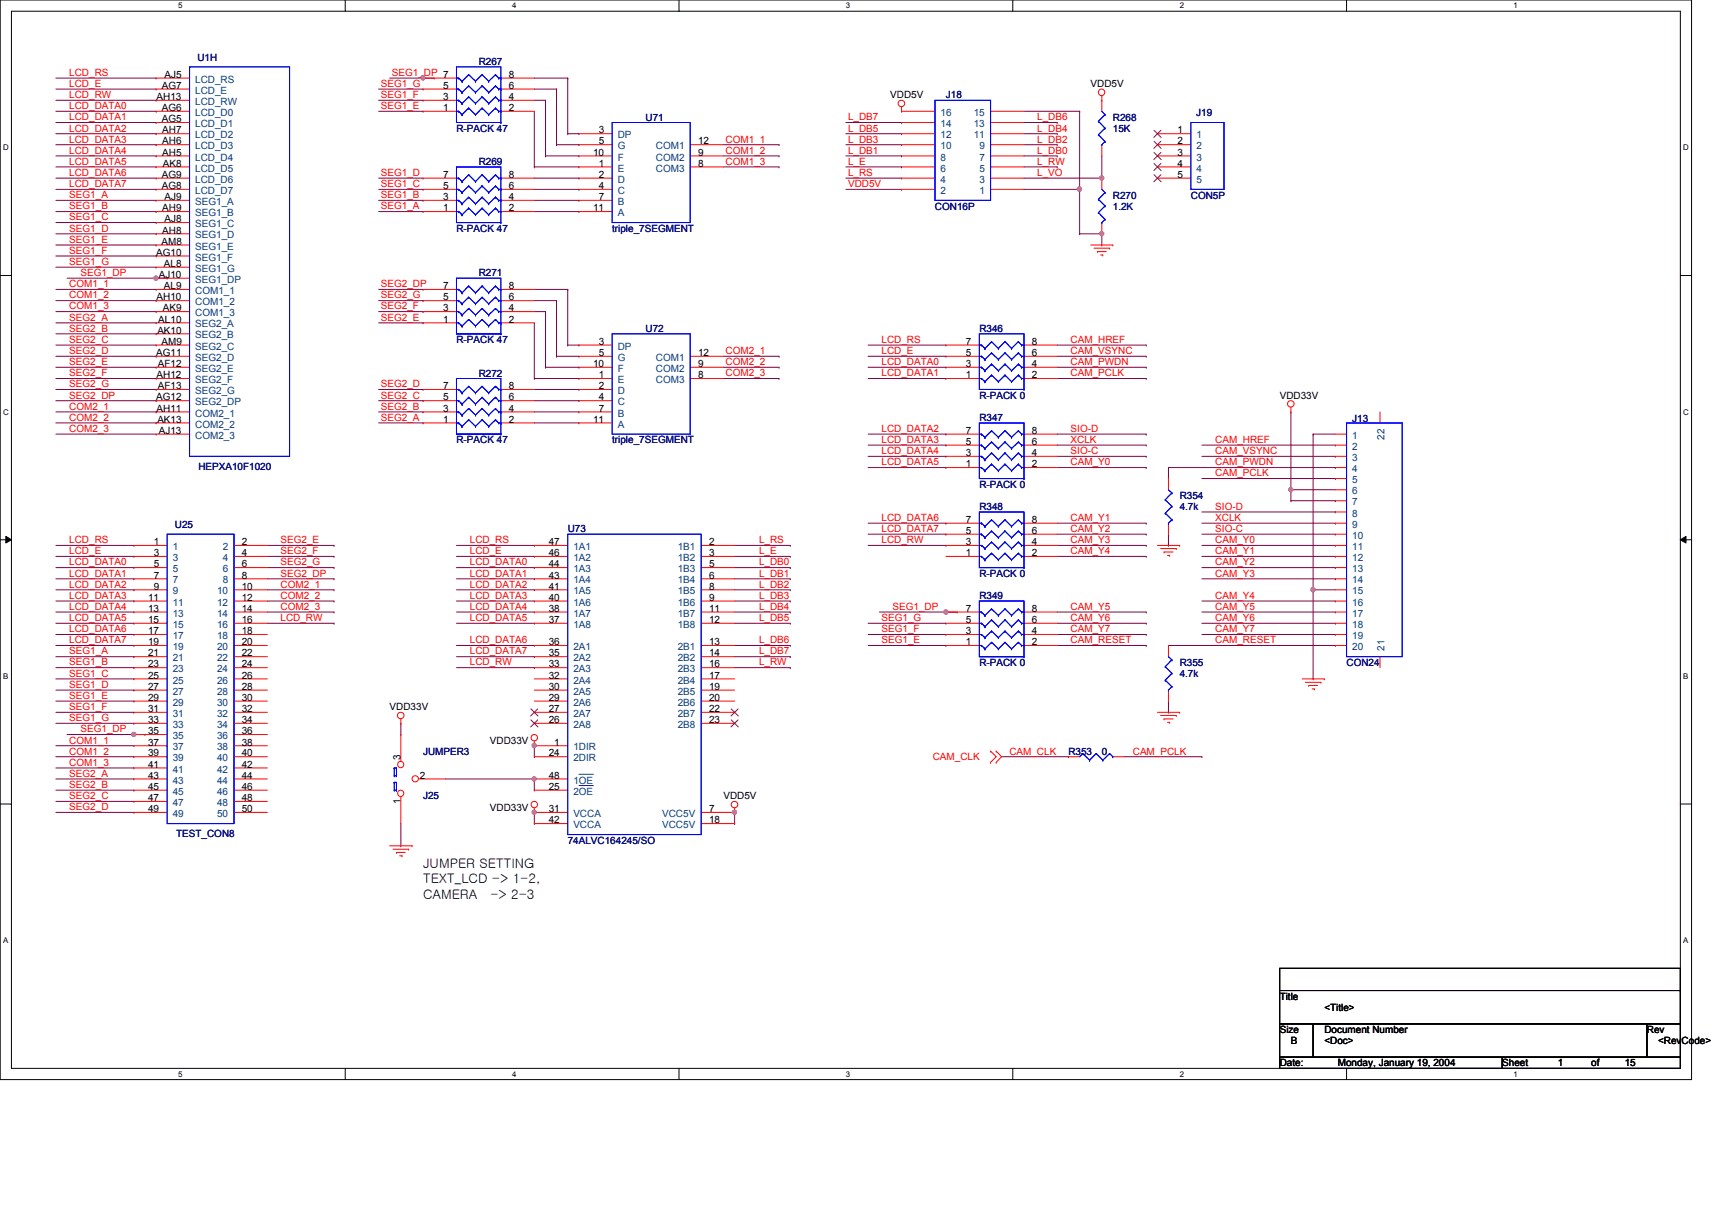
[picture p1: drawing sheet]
<svg xmlns="http://www.w3.org/2000/svg" width="297mm" height="210mm" viewBox="0 0 297 210" stroke-linecap="round" stroke-linejoin="round" font-family="sans-serif">
<defs><g id="words">
<g font-size="2.3">
<text x="73.4" y="150.6">JUMPER SETTING</text>
<text x="73.4" y="153.2">TEXT_LCD -&gt; 1-2,</text>
<text x="73.4" y="155.9">CAMERA</text>
<text x="85.1" y="155.9">-&gt; 2-3</text>
</g>
<g font-size="1.7" fill="#000080">
<text x="34.2" y="10.5">U1H</text>
<text x="83.1" y="11.3">R267</text>
<text x="164.1" y="17.1">J18</text>
<text x="79.2" y="22.9">R-PACK 47</text>
<text x="112" y="20.9">U71</text>
<text x="193.1" y="20.9">R268</text>
<text x="193.1" y="22.9">15K</text>
<text x="207.6" y="20.1">J19</text>
<text x="83.1" y="28.7">R269</text>
<text x="193.1" y="34.5">R270</text>
<text x="206.6" y="34.5">CON5P</text>
<text x="79.2" y="40.2">R-PACK 47</text>
<text x="106.2" y="40.2">triple_7SEGMENT</text>
<text x="162.2" y="36.4">CON16P</text>
<text x="193.1" y="36.4">1.2K</text>
<text x="83.1" y="48">R271</text>
<text x="79.2" y="59.5">R-PACK 47</text>
<text x="112" y="57.6">U72</text>
<text x="169.9" y="57.6">R346</text>
<text x="83.1" y="65.3">R272</text>
<text x="169.9" y="69.2">R-PACK 0</text>
<text x="79.2" y="76.9">R-PACK 47</text>
<text x="106.2" y="76.9">triple_7SEGMENT</text>
<text x="169.9" y="73.1">R347</text>
<text x="234.6" y="73.2">J13</text>
<text x="34.4" y="81.5">HEPXA10F1020</text>
<text x="169.9" y="88.5">R348</text>
<text x="169.9" y="84.6">R-PACK 0</text>
<text x="204.7" y="86.6">R354</text>
<text x="204.7" y="88.5">4.7k</text>
<text x="30.3" y="91.6">U25</text>
<text x="98.5" y="92.4">U73</text>
<text x="169.9" y="100.1">R-PACK 0</text>
<text x="169.9" y="103.9">R349</text>
<text x="169.9" y="115.5">R-PACK 0</text>
<text x="204.7" y="115.5">R355</text>
<text x="204.7" y="117.4">4.7k</text>
<text x="233.6" y="115.5">CON24</text>
<text x="73.4" y="131">JUMPER3</text>
<text x="185.4" y="131">R353</text>
<text x="191.2" y="131">0</text>
<text x="73.4" y="138.7">J25</text>
<text x="30.6" y="145.2">TEST_CON8</text>
<text x="98.5" y="146.4">74ALVC164245/SO</text>
</g>
<g font-size="1.7" fill="#f00">
<text x="12" y="13.2">LCD_RS</text>
<text x="12" y="15.1">LCD_E</text>
<text x="12" y="17">LCD_RW</text>
<text x="66.1" y="17">SEG1_F</text>
<text x="66.1" y="15.1">SEG1_G</text>
<text x="68" y="13.2">SEG1_DP 7</text>
<text x="12" y="18.9">LCD_DATA0</text>
<text x="12" y="20.9">LCD_DATA1</text>
<text x="12" y="22.8">LCD_DATA2</text>
<text x="66.1" y="18.9">SEG1_E</text>
<text x="147.1" y="20.9">L_DB7</text>
<text x="147.1" y="22.8">L_DB5</text>
<text x="180" y="20.9">L_DB6</text>
<text x="180" y="22.8">L_DB4</text>
<text x="12" y="26.7">LCD_DATA4</text>
<text x="12" y="24.7">LCD_DATA3</text>
<text x="12" y="28.6">LCD_DATA5</text>
<text x="125.9" y="28.6">COM1_3</text>
<text x="125.9" y="26.7">COM1_2</text>
<text x="125.9" y="24.7">COM1_1</text>
<text x="147.1" y="28.6">L_E</text>
<text x="147.1" y="26.7">L_DB1</text>
<text x="147.1" y="24.7">L_DB3</text>
<text x="180" y="24.7">L_DB2</text>
<text x="180" y="28.6">L_RW</text>
<text x="180" y="26.7">L_DB0</text>
<text x="12" y="30.5">LCD_DATA6</text>
<text x="12" y="34.4">SEG1_A</text>
<text x="12" y="32.5">LCD_DATA7</text>
<text x="66.1" y="34.4">SEG1_B</text>
<text x="66.1" y="30.5">SEG1_D</text>
<text x="66.1" y="32.5">SEG1_C</text>
<text x="147.1" y="32.5">VDD5V</text>
<text x="147.1" y="30.5">L_RS</text>
<text x="180" y="30.5">L_VO</text>
<text x="12" y="38.2">SEG1_C</text>
<text x="12" y="40.2">SEG1_D</text>
<text x="12" y="36.3">SEG1_B</text>
<text x="66.1" y="36.3">SEG1_A</text>
<text x="12" y="42.1">SEG1_E</text>
<text x="12" y="46">SEG1_G</text>
<text x="12" y="44">SEG1_F</text>
<text x="14" y="47.9">SEG1_DP</text>
<text x="12" y="51.8">COM1_2</text>
<text x="12" y="49.8">COM1_1</text>
<text x="12" y="53.7">COM1_3</text>
<text x="66.1" y="53.7">SEG2_F</text>
<text x="66.1" y="49.8">SEG2_DP</text>
<text x="66.1" y="51.8">SEG2_G</text>
<text x="12" y="55.6">SEG2_A</text>
<text x="12" y="59.5">SEG2_C</text>
<text x="12" y="57.5">SEG2_B</text>
<text x="66.1" y="55.6">SEG2_E</text>
<text x="152.9" y="59.5">LCD_RS</text>
<text x="185.8" y="59.5">CAM_HREF</text>
<text x="12" y="61.4">SEG2_D</text>
<text x="12" y="65.3">SEG2_F</text>
<text x="12" y="63.3">SEG2_E</text>
<text x="125.9" y="65.3">COM2_3</text>
<text x="125.9" y="61.4">COM2_1</text>
<text x="125.9" y="63.3">COM2_2</text>
<text x="152.9" y="65.3">LCD_DATA1</text>
<text x="152.9" y="63.3">LCD_DATA0</text>
<text x="152.9" y="61.4">LCD_E</text>
<text x="185.8" y="61.4">CAM_VSYNC</text>
<text x="185.8" y="63.3">CAM_PWDN</text>
<text x="185.8" y="65.3">CAM_PCLK</text>
<text x="12" y="69.1">SEG2_DP</text>
<text x="12" y="67.2">SEG2_G</text>
<text x="12" y="71.1">COM2_1</text>
<text x="66.1" y="67.2">SEG2_D</text>
<text x="66.1" y="69.1">SEG2_C</text>
<text x="66.1" y="71.1">SEG2_B</text>
<text x="12" y="74.9">COM2_3</text>
<text x="12" y="73">COM2_2</text>
<text x="66.1" y="73">SEG2_A</text>
<text x="152.9" y="76.8">LCD_DATA3</text>
<text x="152.9" y="74.9">LCD_DATA2</text>
<text x="185.8" y="74.9">SIO-D</text>
<text x="185.8" y="76.8">XCLK</text>
<text x="210.9" y="76.8">CAM_HREF</text>
<text x="152.9" y="80.7">LCD_DATA5</text>
<text x="152.9" y="78.8">LCD_DATA4</text>
<text x="185.8" y="78.8">SIO-C</text>
<text x="185.8" y="80.7">CAM_Y0</text>
<text x="210.9" y="82.6">CAM_PCLK</text>
<text x="210.9" y="80.7">CAM_PWDN</text>
<text x="210.9" y="78.8">CAM_VSYNC</text>
<text x="210.9" y="88.4">SIO-D</text>
<text x="12" y="94.2">LCD_RS</text>
<text x="48.7" y="94.2">SEG2_E</text>
<text x="81.5" y="94.2">LCD_RS</text>
<text x="131.7" y="94.2">L_RS</text>
<text x="152.9" y="90.4">LCD_DATA6</text>
<text x="152.9" y="94.2">LCD_RW</text>
<text x="152.9" y="92.3">LCD_DATA7</text>
<text x="185.8" y="90.4">CAM_Y1</text>
<text x="185.8" y="94.2">CAM_Y3</text>
<text x="185.8" y="92.3">CAM_Y2</text>
<text x="210.9" y="94.2">CAM_Y0</text>
<text x="210.9" y="90.4">XCLK</text>
<text x="210.9" y="92.3">SIO-C</text>
<text x="12" y="96.1">LCD_E</text>
<text x="12" y="100">LCD_DATA1</text>
<text x="12" y="101.9">LCD_DATA2</text>
<text x="12" y="98.1">LCD_DATA0</text>
<text x="48.7" y="100">SEG2_DP</text>
<text x="48.7" y="96.1">SEG2_F</text>
<text x="48.7" y="101.9">COM2_1</text>
<text x="48.7" y="98.1">SEG2_G</text>
<text x="81.5" y="100">LCD_DATA1</text>
<text x="81.5" y="96.1">LCD_E</text>
<text x="81.5" y="98.1">LCD_DATA0</text>
<text x="81.5" y="101.9">LCD_DATA2</text>
<text x="131.7" y="96.1">L_E</text>
<text x="131.7" y="100">L_DB1</text>
<text x="131.7" y="98.1">L_DB0</text>
<text x="131.7" y="101.9">L_DB2</text>
<text x="185.8" y="96.1">CAM_Y4</text>
<text x="210.9" y="98.1">CAM_Y2</text>
<text x="210.9" y="96.1">CAM_Y1</text>
<text x="210.9" y="100">CAM_Y3</text>
<text x="12" y="107.7">LCD_DATA5</text>
<text x="12" y="105.8">LCD_DATA4</text>
<text x="12" y="103.9">LCD_DATA3</text>
<text x="48.7" y="105.8">COM2_3</text>
<text x="48.7" y="107.7">LCD_RW</text>
<text x="48.7" y="103.9">COM2_2</text>
<text x="81.5" y="103.9">LCD_DATA3</text>
<text x="81.5" y="107.7">LCD_DATA5</text>
<text x="81.5" y="105.8">LCD_DATA4</text>
<text x="131.7" y="103.9">L_DB3</text>
<text x="131.7" y="105.8">L_DB4</text>
<text x="131.7" y="107.7">L_DB5</text>
<text x="152.9" y="107.7">SEG1_G</text>
<text x="154.9" y="105.8">SEG1_DP</text>
<text x="185.8" y="105.8">CAM_Y5</text>
<text x="185.8" y="107.7">CAM_Y6</text>
<text x="210.9" y="103.9">CAM_Y4</text>
<text x="210.9" y="107.7">CAM_Y6</text>
<text x="210.9" y="105.8">CAM_Y5</text>
<text x="12" y="113.5">SEG1_A</text>
<text x="12" y="109.7">LCD_DATA6</text>
<text x="12" y="111.6">LCD_DATA7</text>
<text x="81.5" y="113.5">LCD_DATA7</text>
<text x="81.5" y="111.6">LCD_DATA6</text>
<text x="131.7" y="113.5">L_DB7</text>
<text x="131.7" y="111.6">L_DB6</text>
<text x="152.9" y="111.6">SEG1_E</text>
<text x="152.9" y="109.7">SEG1_F</text>
<text x="185.8" y="109.7">CAM_Y7</text>
<text x="185.8" y="111.6">CAM_RESET</text>
<text x="210.9" y="109.7">CAM_Y7</text>
<text x="210.9" y="111.6">CAM_RESET</text>
<text x="12" y="115.4">SEG1_B</text>
<text x="12" y="119.3">SEG1_D</text>
<text x="12" y="117.4">SEG1_C</text>
<text x="81.5" y="115.4">LCD_RW</text>
<text x="131.7" y="115.4">L_RW</text>
<text x="12" y="123.2">SEG1_F</text>
<text x="12" y="125.1">SEG1_G</text>
<text x="12" y="121.2">SEG1_E</text>
<text x="12" y="129">COM1_1</text>
<text x="12" y="130.9">COM1_2</text>
<text x="14" y="127">SEG1_DP</text>
<text x="161.8" y="131.9">CAM_CLK</text>
<text x="175.1" y="130.9">CAM_CLK</text>
<text x="196.5" y="130.9">CAM_PCLK</text>
<text x="12" y="134.7">SEG2_A</text>
<text x="12" y="132.8">COM1_3</text>
<text x="12" y="136.7">SEG2_B</text>
<text x="12" y="140.5">SEG2_D</text>
<text x="12" y="138.6">SEG2_C</text>
</g>
<g font-size="1.7">
<text x="27.2" y="17.4">AH13</text>
<text x="28.1" y="15.4">AG7</text>
<text x="28.5" y="13.5">AJ5</text>
<text x="76.9" y="17.4">3</text>
<text x="76.9" y="15.4">5</text>
<text x="88.3" y="17.4">4</text>
<text x="88.3" y="15.4">6</text>
<text x="88.3" y="13.5">8</text>
<text x="154.5" y="17.1">VDD5V</text>
<text x="189.2" y="15.2">VDD5V</text>
<text x="28.1" y="19.3">AG6</text>
<text x="28.1" y="21.2">AG5</text>
<text x="28.1" y="23.2">AH7</text>
<text x="76.9" y="19.3">1</text>
<text x="88.3" y="19.3">2</text>
<text x="103.9" y="23.2">3</text>
<text x="204.3" y="23.2">1</text>
<text x="28.1" y="25.1">AH6</text>
<text x="28.1" y="27">AH5</text>
<text x="28.3" y="28.9">AK8</text>
<text x="102.9" y="27">10</text>
<text x="103.9" y="28.9">1</text>
<text x="103.9" y="25.1">5</text>
<text x="121.1" y="28.9">8</text>
<text x="121.1" y="27">9</text>
<text x="121.1" y="25.1">12</text>
<text x="204.3" y="25.1">2</text>
<text x="204.3" y="27">3</text>
<text x="204.3" y="28.9">4</text>
<text x="28.1" y="30.9">AG9</text>
<text x="28.1" y="32.8">AG8</text>
<text x="28.5" y="34.7">AJ9</text>
<text x="76.9" y="34.7">3</text>
<text x="76.9" y="32.8">5</text>
<text x="76.9" y="30.9">7</text>
<text x="88.3" y="34.7">4</text>
<text x="88.3" y="32.8">6</text>
<text x="88.3" y="30.9">8</text>
<text x="103.9" y="30.9">2</text>
<text x="103.9" y="32.8">4</text>
<text x="103.9" y="34.7">7</text>
<text x="204.3" y="30.9">5</text>
<text x="28.1" y="36.7">AH9</text>
<text x="28.1" y="40.5">AH8</text>
<text x="28.5" y="38.6">AJ8</text>
<text x="76.9" y="36.7">1</text>
<text x="88.3" y="36.7">2</text>
<text x="102.9" y="36.7">11</text>
<text x="27.1" y="44.4">AG10</text>
<text x="28" y="42.5">AM8</text>
<text x="28.4" y="46.3">AL8</text>
<text x="27.2" y="52.1">AH10</text>
<text x="27.6" y="48.2">AJ10</text>
<text x="28.4" y="50.2">AL9</text>
<text x="76.9" y="52.1">5</text>
<text x="76.9" y="50.2">7</text>
<text x="88.3" y="52.1">6</text>
<text x="88.3" y="50.2">8</text>
<text x="27.3" y="57.9">AK10</text>
<text x="27.5" y="56">AL10</text>
<text x="28" y="59.8">AM9</text>
<text x="28.3" y="54">AK9</text>
<text x="76.9" y="56">1</text>
<text x="76.9" y="54">3</text>
<text x="88.3" y="56">2</text>
<text x="88.3" y="54">4</text>
<text x="103.9" y="59.8">3</text>
<text x="167.6" y="59.8">7</text>
<text x="179" y="59.8">8</text>
<text x="27.1" y="61.8">AG11</text>
<text x="27.2" y="65.6">AH12</text>
<text x="27.4" y="63.7">AF12</text>
<text x="102.9" y="63.7">10</text>
<text x="103.9" y="65.6">1</text>
<text x="103.9" y="61.8">5</text>
<text x="121.1" y="65.6">8</text>
<text x="121.1" y="63.7">9</text>
<text x="121.1" y="61.8">12</text>
<text x="167.6" y="65.6">1</text>
<text x="167.6" y="63.7">3</text>
<text x="167.6" y="61.8">5</text>
<text x="179" y="65.6">2</text>
<text x="179" y="63.7">4</text>
<text x="179" y="61.8">6</text>
<text x="27.1" y="69.5">AG12</text>
<text x="27.2" y="71.4">AH11</text>
<text x="27.4" y="67.5">AF13</text>
<text x="76.9" y="71.4">3</text>
<text x="76.9" y="69.5">5</text>
<text x="76.9" y="67.5">7</text>
<text x="88.3" y="71.4">4</text>
<text x="88.3" y="69.5">6</text>
<text x="88.3" y="67.5">8</text>
<text x="103.9" y="67.5">2</text>
<text x="103.9" y="69.5">4</text>
<text x="103.9" y="71.4">7</text>
<text x="222" y="69.2">VDD33V</text>
<text x="27.3" y="73.3">AK13</text>
<text x="27.6" y="75.3">AJ13</text>
<text x="76.9" y="73.3">1</text>
<text x="88.3" y="73.3">2</text>
<text x="102.9" y="73.3">11</text>
<text x="167.6" y="77.2">5</text>
<text x="167.6" y="75.3">7</text>
<text x="179" y="77.2">6</text>
<text x="179" y="75.3">8</text>
<text x="167.6" y="81.1">1</text>
<text x="167.6" y="79.1">3</text>
<text x="179" y="81.1">2</text>
<text x="179" y="79.1">4</text>
<text x="26.7" y="94.6">1</text>
<text x="41.9" y="94.6">2</text>
<text x="95.2" y="94.6">47</text>
<text x="123" y="94.6">2</text>
<text x="167.6" y="94.6">3</text>
<text x="167.6" y="92.6">5</text>
<text x="167.6" y="90.7">7</text>
<text x="179" y="94.6">4</text>
<text x="179" y="92.6">6</text>
<text x="179" y="90.7">8</text>
<text x="26.7" y="96.5">3</text>
<text x="26.7" y="98.4">5</text>
<text x="26.7" y="100.4">7</text>
<text x="41.9" y="96.5">4</text>
<text x="41.9" y="98.4">6</text>
<text x="41.9" y="100.4">8</text>
<text x="95.2" y="96.5">46</text>
<text x="95.2" y="98.4">44</text>
<text x="95.2" y="100.4">43</text>
<text x="123" y="96.5">3</text>
<text x="123" y="98.4">5</text>
<text x="123" y="100.4">6</text>
<text x="167.6" y="96.5">1</text>
<text x="179" y="96.5">2</text>
<text x="25.7" y="104.2">11</text>
<text x="25.7" y="106.1">13</text>
<text x="26.7" y="102.3">9</text>
<text x="41.9" y="102.3">10</text>
<text x="41.9" y="104.2">12</text>
<text x="41.9" y="106.1">14</text>
<text x="95.2" y="102.3">41</text>
<text x="95.2" y="104.2">40</text>
<text x="95.2" y="106.1">38</text>
<text x="123" y="102.3">8</text>
<text x="123" y="104.2">9</text>
<text x="123" y="106.1">11</text>
<text x="167.6" y="106.1">7</text>
<text x="179" y="106.1">8</text>
<text x="25.7" y="108.1">15</text>
<text x="25.7" y="110">17</text>
<text x="25.7" y="111.9">19</text>
<text x="25.7" y="113.9">21</text>
<text x="41.9" y="108.1">16</text>
<text x="41.9" y="110">18</text>
<text x="41.9" y="111.9">20</text>
<text x="41.9" y="113.9">22</text>
<text x="95.2" y="108.1">37</text>
<text x="95.2" y="113.9">35</text>
<text x="95.2" y="111.9">36</text>
<text x="123" y="108.1">12</text>
<text x="123" y="111.9">13</text>
<text x="123" y="113.9">14</text>
<text x="167.6" y="111.9">1</text>
<text x="167.6" y="110">3</text>
<text x="167.6" y="108.1">5</text>
<text x="179" y="111.9">2</text>
<text x="179" y="110">4</text>
<text x="179" y="108.1">6</text>
<text x="25.7" y="115.8">23</text>
<text x="25.7" y="117.7">25</text>
<text x="25.7" y="119.7">27</text>
<text x="41.9" y="115.8">24</text>
<text x="41.9" y="117.7">26</text>
<text x="41.9" y="119.7">28</text>
<text x="95.2" y="119.7">30</text>
<text x="95.2" y="117.7">32</text>
<text x="95.2" y="115.8">33</text>
<text x="123" y="115.8">16</text>
<text x="123" y="117.7">17</text>
<text x="123" y="119.7">19</text>
<text x="25.7" y="121.6">29</text>
<text x="25.7" y="123.5">31</text>
<text x="25.7" y="125.4">33</text>
<text x="41.9" y="121.6">30</text>
<text x="41.9" y="123.5">32</text>
<text x="41.9" y="125.4">34</text>
<text x="67.6" y="123.2">VDD33V</text>
<text x="95.2" y="125.4">26</text>
<text x="95.2" y="123.5">27</text>
<text x="95.2" y="121.6">29</text>
<text x="123" y="121.6">20</text>
<text x="123" y="123.5">22</text>
<text x="123" y="125.4">23</text>
<text x="25.7" y="127.4">35</text>
<text x="25.7" y="129.3">37</text>
<text x="25.7" y="131.2">39</text>
<text x="41.9" y="127.4">36</text>
<text x="41.9" y="129.3">38</text>
<text x="41.9" y="131.2">40</text>
<text x="69.5" y="131.9" transform="rotate(-90 69.5 131.9)">3</text>
<text x="85" y="129">VDD33V</text>
<text x="95.2" y="131.2">24</text>
<text x="96.2" y="129.3">1</text>
<text x="25.7" y="133.2">41</text>
<text x="25.7" y="135.1">43</text>
<text x="25.7" y="137">45</text>
<text x="41.9" y="133.2">42</text>
<text x="41.9" y="135.1">44</text>
<text x="41.9" y="137">46</text>
<text x="72.9" y="135.1">2</text>
<text x="95.2" y="137">25</text>
<text x="95.2" y="135.1">48</text>
<text x="25.7" y="139">47</text>
<text x="25.7" y="140.9">49</text>
<text x="41.9" y="139">48</text>
<text x="41.9" y="140.9">50</text>
<text x="69.5" y="139.4" transform="rotate(-90 69.5 139.4)">1</text>
<text x="85" y="140.6">VDD33V</text>
<text x="95.2" y="140.9">31</text>
<text x="95.2" y="142.8">42</text>
<text x="123" y="140.9">7</text>
<text x="123" y="142.8">18</text>
<text x="125.5" y="138.7">VDD5V</text>
<text x="222" y="173.4">Title</text>
<text x="222" y="179.2">Size</text>
<text x="229.8" y="179.2">Document Number</text>
<text x="229.8" y="175.3">&lt;Title&gt;</text>
<text x="285.7" y="179.2">Rev</text>
<text x="222" y="185">Date:</text>
<text x="224" y="181.1">B</text>
<text x="229.8" y="181.1">&lt;Doc&gt;</text>
<text x="232.1" y="185">Monday, January 19, 2004</text>
<text x="260.6" y="185">Sheet</text>
<text x="270.3" y="185">1</text>
<text x="276.1" y="185">of</text>
<text x="281.9" y="185">15</text>
<text x="287.7" y="181.1">&lt;RevCode&gt;</text>
</g>
<g font-size="1.7" fill="#004080">
<text x="33.9" y="16.3">LCD_E</text>
<text x="33.9" y="14.4">LCD_RS</text>
<text x="33.9" y="20.1">LCD_D0</text>
<text x="33.9" y="22.1">LCD_D1</text>
<text x="33.9" y="18.2">LCD_RW</text>
<text x="163.2" y="22.1">14</text>
<text x="163.2" y="20.1">16</text>
<text x="168.9" y="22.1">13</text>
<text x="168.9" y="20.1">15</text>
<text x="33.9" y="24">LCD_D2</text>
<text x="33.9" y="25.9">LCD_D3</text>
<text x="33.9" y="27.9">LCD_D4</text>
<text x="33.9" y="29.8">LCD_D5</text>
<text x="107.2" y="29.8">E</text>
<text x="107.2" y="24">DP</text>
<text x="107.2" y="25.9">G</text>
<text x="107.2" y="27.9">F</text>
<text x="113.8" y="29.8">COM3</text>
<text x="113.8" y="27.9">COM2</text>
<text x="113.8" y="25.9">COM1</text>
<text x="163.2" y="29.8">6</text>
<text x="163.2" y="27.9">8</text>
<text x="163.2" y="25.9">10</text>
<text x="163.2" y="24">12</text>
<text x="168.9" y="24">11</text>
<text x="169.9" y="29.8">5</text>
<text x="169.9" y="27.9">7</text>
<text x="169.9" y="25.9">9</text>
<text x="207.6" y="24">1</text>
<text x="207.6" y="25.9">2</text>
<text x="207.6" y="27.9">3</text>
<text x="207.6" y="29.8">4</text>
<text x="33.9" y="31.7">LCD_D6</text>
<text x="33.9" y="33.7">LCD_D7</text>
<text x="33.9" y="35.6">SEG1_A</text>
<text x="107.2" y="31.7">D</text>
<text x="107.2" y="33.7">C</text>
<text x="107.2" y="35.6">B</text>
<text x="163.2" y="33.7">2</text>
<text x="163.2" y="31.7">4</text>
<text x="169.9" y="33.7">1</text>
<text x="169.9" y="31.7">3</text>
<text x="207.6" y="31.7">5</text>
<text x="33.9" y="37.5">SEG1_B</text>
<text x="33.9" y="39.4">SEG1_C</text>
<text x="33.9" y="41.4">SEG1_D</text>
<text x="107.2" y="37.5">A</text>
<text x="33.9" y="43.3">SEG1_E</text>
<text x="33.9" y="45.2">SEG1_F</text>
<text x="33.9" y="47.2">SEG1_G</text>
<text x="33.9" y="49.1">SEG1_DP</text>
<text x="33.9" y="51">COM1_1</text>
<text x="33.9" y="53">COM1_2</text>
<text x="33.9" y="54.9">COM1_3</text>
<text x="33.9" y="56.8">SEG2_A</text>
<text x="33.9" y="58.7">SEG2_B</text>
<text x="33.9" y="60.7">SEG2_C</text>
<text x="33.9" y="62.6">SEG2_D</text>
<text x="33.9" y="64.5">SEG2_E</text>
<text x="107.2" y="60.7">DP</text>
<text x="107.2" y="62.6">G</text>
<text x="107.2" y="64.5">F</text>
<text x="113.8" y="64.5">COM2</text>
<text x="113.8" y="62.6">COM1</text>
<text x="33.9" y="66.5">SEG2_F</text>
<text x="33.9" y="68.4">SEG2_G</text>
<text x="33.9" y="70.3">SEG2_DP</text>
<text x="107.2" y="66.5">E</text>
<text x="107.2" y="68.4">D</text>
<text x="107.2" y="70.3">C</text>
<text x="113.8" y="66.5">COM3</text>
<text x="33.9" y="72.3">COM2_1</text>
<text x="33.9" y="74.2">COM2_2</text>
<text x="33.9" y="76.1">COM2_3</text>
<text x="107.2" y="72.3">B</text>
<text x="107.2" y="74.2">A</text>
<text x="234.6" y="76.1">1</text>
<text x="240.2" y="76.3" transform="rotate(-90 240.2 76.3)">22</text>
<text x="234.6" y="78">2</text>
<text x="234.6" y="80">3</text>
<text x="234.6" y="81.9">4</text>
<text x="234.6" y="83.8">5</text>
<text x="234.6" y="85.8">6</text>
<text x="234.6" y="87.7">7</text>
<text x="234.6" y="89.6">8</text>
<text x="30" y="95.4">1</text>
<text x="38.6" y="95.4">2</text>
<text x="99.5" y="95.4">1A1</text>
<text x="117.6" y="95.4">1B1</text>
<text x="234.6" y="91.6">9</text>
<text x="234.6" y="93.5">10</text>
<text x="234.6" y="95.4">11</text>
<text x="30" y="97.3">3</text>
<text x="30" y="99.3">5</text>
<text x="30" y="101.2">7</text>
<text x="38.6" y="97.3">4</text>
<text x="38.6" y="99.3">6</text>
<text x="38.6" y="101.2">8</text>
<text x="99.5" y="97.3">1A2</text>
<text x="99.5" y="99.3">1A3</text>
<text x="99.5" y="101.2">1A4</text>
<text x="117.6" y="97.3">1B2</text>
<text x="117.6" y="99.3">1B3</text>
<text x="117.6" y="101.2">1B4</text>
<text x="234.6" y="97.3">12</text>
<text x="234.6" y="99.3">13</text>
<text x="234.6" y="101.2">14</text>
<text x="30" y="103.1">9</text>
<text x="30" y="105.1">11</text>
<text x="30" y="107">13</text>
<text x="37.7" y="103.1">10</text>
<text x="37.7" y="105.1">12</text>
<text x="37.7" y="107">14</text>
<text x="99.5" y="103.1">1A5</text>
<text x="99.5" y="105.1">1A6</text>
<text x="99.5" y="107">1A7</text>
<text x="117.6" y="103.1">1B5</text>
<text x="117.6" y="105.1">1B6</text>
<text x="117.6" y="107">1B7</text>
<text x="234.6" y="103.1">15</text>
<text x="234.6" y="105.1">16</text>
<text x="234.6" y="107">17</text>
<text x="30" y="108.9">15</text>
<text x="30" y="110.9">17</text>
<text x="30" y="112.8">19</text>
<text x="37.7" y="108.9">16</text>
<text x="37.7" y="110.9">18</text>
<text x="37.7" y="112.8">20</text>
<text x="99.5" y="108.9">1A8</text>
<text x="99.5" y="112.8">2A1</text>
<text x="117.6" y="108.9">1B8</text>
<text x="117.6" y="112.8">2B1</text>
<text x="234.6" y="108.9">18</text>
<text x="234.6" y="110.9">19</text>
<text x="234.6" y="112.8">20</text>
<text x="240.2" y="112.9" transform="rotate(-90 240.2 112.9)">21</text>
<text x="30" y="114.7">21</text>
<text x="30" y="116.6">23</text>
<text x="30" y="118.6">25</text>
<text x="37.7" y="114.7">22</text>
<text x="37.7" y="116.6">24</text>
<text x="37.7" y="118.6">26</text>
<text x="99.5" y="118.6">2A4</text>
<text x="99.5" y="116.6">2A3</text>
<text x="99.5" y="114.7">2A2</text>
<text x="117.6" y="114.7">2B2</text>
<text x="117.6" y="116.6">2B3</text>
<text x="117.6" y="118.6">2B4</text>
<text x="30" y="120.5">27</text>
<text x="30" y="122.4">29</text>
<text x="30" y="124.4">31</text>
<text x="37.7" y="120.5">28</text>
<text x="37.7" y="122.4">30</text>
<text x="37.7" y="124.4">32</text>
<text x="99.5" y="124.4">2A7</text>
<text x="99.5" y="122.4">2A6</text>
<text x="99.5" y="120.5">2A5</text>
<text x="117.6" y="120.5">2B5</text>
<text x="117.6" y="122.4">2B6</text>
<text x="117.6" y="124.4">2B7</text>
<text x="30" y="126.3">33</text>
<text x="30" y="128.2">35</text>
<text x="30" y="130.2">37</text>
<text x="37.7" y="126.3">34</text>
<text x="37.7" y="128.2">36</text>
<text x="37.7" y="130.2">38</text>
<text x="99.5" y="130.2">1DIR</text>
<text x="99.5" y="126.3">2A8</text>
<text x="117.6" y="126.3">2B8</text>
<text x="30" y="132.1">39</text>
<text x="30" y="134">41</text>
<text x="30" y="135.9">43</text>
<text x="30" y="137.9">45</text>
<text x="37.7" y="132.1">40</text>
<text x="37.7" y="134">42</text>
<text x="37.7" y="135.9">44</text>
<text x="37.7" y="137.9">46</text>
<text x="99.5" y="132.1">2DIR</text>
<text x="99.5" y="137.9">2OE</text>
<text x="99.5" y="135.9">1OE</text>
<text x="30" y="139.8">47</text>
<text x="30" y="141.7">49</text>
<text x="37.7" y="139.8">48</text>
<text x="37.7" y="141.7">50</text>
<text x="99.5" y="141.7">VCCA</text>
<text x="99.5" y="143.7">VCCA</text>
<text x="114.9" y="141.7">VCC5V</text>
<text x="114.9" y="143.7">VCC5V</text>
</g>
<g font-size="1.4">
<text x="30.9" y="1.4">5</text>
<text x="88.9" y="1.4">4</text>
<text x="146.8" y="1.4">3</text>
<text x="204.7" y="1.4">2</text>
<text x="262.6" y="1.4">1</text>
<text x=".5" y="26.1">D</text>
<text x="292.1" y="26.1">D</text>
<text x=".5" y="71.9">C</text>
<text x="292.1" y="71.9">C</text>
<text x=".5" y="117.8">B</text>
<text x="292.1" y="117.8">B</text>
<text x=".5" y="163.6">A</text>
<text x="292.1" y="163.6">A</text>
<text x="30.9" y="186.8">5</text>
<text x="88.9" y="186.8">4</text>
<text x="146.8" y="186.8">3</text>
<text x="204.7" y="186.8">2</text>
<text x="262.6" y="186.8">1</text>
</g>
</g></defs>
<path d="M0 0h293.5v187.3h-293.5zM2 1.9h289.5v183.4h-289.5z" fill="none" stroke="#000" stroke-width=".17"/>
<g fill="#fff">
<path d="M30.9 .2h.8v1.5h-.8z"/>
<path d="M30.9 185.5h.8v1.6h-.8z"/>
</g>
<path d="M59.9 0v1.9M59.9 185.3v2" fill="none" stroke="#000" stroke-width=".17"/>
<g fill="#fff">
<path d="M88.9 .2h.7v1.5h-.7z"/>
<path d="M88.9 185.5h.7v1.6h-.7z"/>
</g>
<path d="M117.8 0v1.9M117.8 185.3v2" fill="none" stroke="#000" stroke-width=".17"/>
<g fill="#fff">
<path d="M146.8 .2h.7v1.5h-.7z"/>
<path d="M146.8 185.5h.7v1.6h-.7z"/>
</g>
<path d="M175.7 0v1.9M175.7 185.3v2" fill="none" stroke="#000" stroke-width=".17"/>
<g fill="#fff">
<path d="M204.7 .2h.7v1.5h-.7z"/>
<path d="M204.7 185.5h.7v1.6h-.7z"/>
</g>
<path d="M233.6 0v1.9M233.6 185.3v2" fill="none" stroke="#000" stroke-width=".17"/>
<g fill="#fff">
<path d="M262.6 .2h.8v1.5h-.8z"/>
<path d="M262.6 185.5h.8v1.6h-.8z"/>
<path d="M.5 24.8h1v1.6h-1z"/>
<path d="M292.1 24.8h.9v1.6h-.9z"/>
<path d="M.5 70.7h1v1.5h-1z"/>
<path d="M292.1 70.7h.9v1.5h-.9z"/>
</g>
<path d="M0 47.8h2M291.5 47.8h2" fill="none" stroke="#000" stroke-width=".17"/>
<g fill="#fff">
<path d="M.5 116.5h.9v1.6h-.9z"/>
<path d="M292.1 116.5h.8v1.6h-.8z"/>
</g>
<path d="M0 93.6h2M1 93l1 .6-1 .6zM291.5 93.6l1-.6v1.2zM291.5 93.6h2" fill="none" stroke="#000" stroke-width=".17"/>
<path d="M1 93l1 .6-1 .6zM291.5 93.6l1-.6v1.2z" fill="#000"/>
<g fill="#fff">
<path d="M.5 162.4h.9v1.5h-.9z"/>
<path d="M292.1 162.4h.8v1.5h-.8z"/>
</g>
<path d="M0 139.5h2M291.5 139.5h2" fill="none" stroke="#000" stroke-width=".17"/>
<g fill="none" stroke="#800040" stroke-width=".17">
<path d="M9.7 13.5h17.4M9.7 15.5h17.4M9.7 17.4h17.4M9.7 19.3h17.4M27.1 13.5h.1M27.1 15.5h.1M27.1 17.4h.1M27.1 19.3h.1M9.7 21.3h17.4M9.7 23.2h17.4M9.7 27.1h17.4M9.7 25.1h17.4"/>
<path d="M9.7 29h17.4M9.7 30.9h17.4M9.7 34.8h17.4M9.7 32.8h17.4M9.7 38.6h17.4M9.7 36.7h17.4M27.1 21.3h.1M27.1 23.2h.1M27.1 27.1h.1M27.1 25.1h.1M27.1 29h.1M27.1 30.9h.1"/>
<path d="M27.1 34.8h.1M27.1 32.8h.1M27.1 38.6h.1M27.1 36.7h.1M9.7 42.5h17.4M9.7 40.6h17.4M9.7 46.4h17.4M11.6 48.3h15.5M27.1 42.5h.1M27.1 40.6h.1M27.1 46.4h.1M27.1 48.3h.1"/>
</g>
<circle cx="27.1" cy="48.3" r=".37" fill="#f0f"/>
<circle cx="27.1" cy="48.3" r=".37" fill="none" stroke="#f0f" stroke-width=".17"/>
<g fill="none" stroke="#800040" stroke-width=".17">
<path d="M65.7 17.4h7.7M65.7 15.5h7.7M67.6 13.5h5.8M73.4 17.4h.1M73.4 15.5h.1M73.4 13.5h.1M65.7 34.8h7.7M73.4 34.8h.1M9.7 52.2h17.4M9.7 50.2h17.4M9.7 56h17.4M9.7 59.9h17.4"/>
<path d="M9.7 57.9h17.4M9.7 54.1h17.4M27.1 52.2h.1M27.1 50.2h.1M27.1 56h.1M27.1 59.9h.1M27.1 57.9h.1M27.1 54.1h.1M9.7 61.8h17.4M9.7 69.5h17.4M9.7 65.7h17.4M9.7 63.7h17.4"/>
<path d="M9.7 67.6h17.4M27.1 61.8h.1M27.1 69.5h.1M27.1 65.7h.1M27.1 63.7h.1M27.1 67.6h.1M65.7 69.5h7.7M65.7 67.6h7.7M65.7 73.4h7.7M73.4 73.4h.1M73.4 67.6h.1M73.4 69.5h.1"/>
<path d="M92.7 67.6h7.8M92.7 73.4h7.8M100.5 73.4h.1M100.5 67.6h.1"/>
</g>
<circle cx="73.4" cy="13.5" r=".37" fill="#f0f"/>
<circle cx="73.4" cy="13.5" r=".37" fill="none" stroke="#f0f" stroke-width=".17"/>
<g fill="none" stroke="#800040" stroke-width=".17">
<path d="M65.7 19.3h7.7M73.4 19.3h.1M65.7 36.7h7.7M65.7 30.9h7.7M65.7 32.8h7.7M73.4 36.7h.1M73.4 30.9h.1M73.4 32.8h.1M9.7 44.4h17.4M27.1 44.4h.1M9.7 71.5h17.4M9.7 75.3h17.4"/>
<path d="M9.7 73.4h17.4M27.1 71.5h.1M27.1 75.3h.1M27.1 73.4h.1M65.7 71.5h7.7M73.4 71.5h.1M92.7 69.5h7.8M92.7 71.5h7.8M100.5 69.5h.1M100.5 71.5h.1M9.7 96.5h13.5M9.7 94.6h13.5"/>
<path d="M9.7 98.5h13.5M23.2 96.5h.1M23.2 94.6h.1M23.2 98.5h.1M9.7 113.9h13.5M9.7 100.4h13.5M9.7 115.8h13.5M9.7 102.3h13.5M9.7 110.1h13.5M9.7 119.7h13.5M9.7 108.1h13.5M9.7 117.8h13.5"/>
<path d="M9.7 106.2h13.5M9.7 112h13.5M23.2 113.9h.1M23.2 100.4h.1M23.2 115.8h.1M23.2 102.3h.1M23.2 110.1h.1M23.2 119.7h.1M23.2 108.1h.1M23.2 117.8h.1M23.2 106.2h.1M23.2 112h.1"/>
<path d="M9.7 135.1h13.5M9.7 139h13.5M9.7 133.2h13.5M9.7 129.4h13.5M9.7 131.3h13.5M9.7 123.6h13.5M9.7 137.1h13.5M9.7 125.5h13.5M9.7 121.6h13.5M11.6 127.4h11.6M23.2 135.1h.1M23.2 139h.1"/>
<path d="M23.2 133.2h.1M23.2 129.4h.1M23.2 131.3h.1M23.2 123.6h.1M23.2 137.1h.1M23.2 125.5h.1M23.2 121.6h.1M23.2 127.4h.1M9.7 140.9h13.5M23.2 140.9h.1"/>
</g>
<circle cx="23.2" cy="127.4" r=".37" fill="#f0f"/>
<circle cx="23.2" cy="127.4" r=".37" fill="none" stroke="#f0f" stroke-width=".17"/>
<g fill="none" stroke="#800040" stroke-width=".17">
<path d="M46.4 94.6h11.5M46.4 96.5h11.5M46.4 98.5h11.5M57.9 94.6h.1M57.9 96.5h.1M57.9 98.5h.1M9.7 104.3h13.5M23.2 104.3h.1M46.4 104.3h11.5M46.4 106.2h11.5M46.4 100.4h11.5M46.4 102.3h11.5"/>
<path d="M46.4 108.1h11.5M57.9 106.2h.1M57.9 100.4h.1M57.9 102.3h.1M57.9 108.1h.1M57.9 104.3h.1M92.7 142.9h.1M92.7 140.9v2"/>
</g>
<circle cx="92.7" cy="140.9" r=".37" fill="#f0f"/>
<circle cx="92.7" cy="140.9" r=".37" fill="none" stroke="#f0f" stroke-width=".17"/>
<path d="M92.7 137.1h.1M92.7 135.1v2" fill="none" stroke="#800040" stroke-width=".17"/>
<circle cx="92.7" cy="135.1" r=".37" fill="#f0f"/>
<circle cx="92.7" cy="135.1" r=".37" fill="none" stroke="#f0f" stroke-width=".17"/>
<path d="M79.2 94.6h13.5M92.7 94.6h.1M79.2 100.4h13.5M92.7 100.4h.1M127.5 142.9h.1M127.5 140.9v2" fill="none" stroke="#800040" stroke-width=".17"/>
<circle cx="127.4" cy="140.9" r=".37" fill="#f0f"/>
<circle cx="127.4" cy="140.9" r=".37" fill="none" stroke="#f0f" stroke-width=".17"/>
<path d="M92.7 131.3h.1M92.7 129.4v1.9" fill="none" stroke="#800040" stroke-width=".17"/>
<circle cx="92.7" cy="129.3" r=".37" fill="#f0f"/>
<circle cx="92.7" cy="129.3" r=".37" fill="none" stroke="#f0f" stroke-width=".17"/>
<g fill="none" stroke="#800040" stroke-width=".17">
<path d="M146.8 29h9.6M146.8 21.3h9.6M146.8 27.1h9.6M146.8 25.1h9.6M146.8 32.8h9.6M146.8 23.2h9.6M156.4 29h.1M156.4 27.1h.1M156.4 25.1h.1M156.4 21.3h.1M156.4 32.8h.1M156.4 23.2h.1"/>
<path d="M177.7 29h5.7M177.7 21.3h5.7M177.7 27.1h5.7M177.7 25.1h5.7M177.7 30.9h13.5M177.7 23.2h5.7M183.4 21.3h.1M183.4 25.1h.1M183.4 29h.1M183.4 27.1h.1M183.4 23.2h.1M191.2 30.9h.1"/>
<path d="M191.2 27.1v3.8M79.2 96.5h13.5M79.2 98.5h13.5M92.7 96.5h.1M92.7 98.5h.1M79.2 104.3h13.5M79.2 108.1h13.5M79.2 106.2h13.5M79.2 113.9h13.5M79.2 102.3h13.5M79.2 112h13.5M79.2 115.8h13.5"/>
<path d="M92.7 104.3h.1M92.7 108.1h.1M92.7 106.2h.1M92.7 113.9h.1M92.7 102.3h.1M92.7 112h.1M92.7 115.8h.1"/>
</g>
<circle cx="191.1" cy="30.9" r=".37" fill="#f0f"/>
<circle cx="191.1" cy="30.9" r=".37" fill="none" stroke="#f0f" stroke-width=".17"/>
<path d="M177.7 19.3h9.6M187.3 19.3h.1M187.3 19.3v13.5M146.8 30.9h9.6M156.4 30.9h.1M177.7 32.8h9.6M187.3 32.8h.1" fill="none" stroke="#800040" stroke-width=".17"/>
<circle cx="187.3" cy="32.8" r=".38" fill="#f0f"/>
<circle cx="187.3" cy="32.8" r=".38" fill="none" stroke="#f0f" stroke-width=".17"/>
<path d="M191.2 42.5h.1M191.2 40.6v1.9" fill="none" stroke="#800040" stroke-width=".17"/>
<circle cx="191.1" cy="40.5" r=".37" fill="#f0f"/>
<circle cx="191.1" cy="40.5" r=".37" fill="none" stroke="#f0f" stroke-width=".17"/>
<g fill="none" stroke="#800040" stroke-width=".17">
<path d="M92.7 17.4h2M92.7 13.5h5.8M92.7 15.5h3.9M92.7 19.3v9.7M94.7 17.4h.1M94.7 17.4v9.7M96.6 15.5h.1M96.6 15.5v9.6M98.5 13.5h.1M98.5 13.5v9.7M92.7 29h.1M92.7 36.7h7.8"/>
<path d="M92.7 30.9h7.8M92.7 34.8h7.8M92.7 29h7.8M92.7 32.8h7.8M94.7 27.1h.1M94.7 27.1h5.8M96.6 25.1h.1M96.6 25.1h3.9M98.5 23.2h.1M98.5 23.2h2M100.5 36.7h.1M100.5 30.9h.1"/>
<path d="M100.5 34.8h.1M100.5 29h.1M100.5 27.1h.1M100.5 23.2h.1M100.5 25.1h.1M100.5 32.8h.1M125.5 29h9.7M125.5 27.1h9.7M125.5 25.1h9.7M135.2 29h.1M135.2 27.1h.1M135.2 25.1h.1"/>
<path d="M187.3 32.8v7.8M65.7 54.1h7.7M65.7 50.2h7.7M65.7 52.2h7.7M65.7 56h7.7M73.4 54.1h.1M73.4 50.2h.1M73.4 52.2h.1M73.4 56h.1M92.7 56v9.7M92.7 54.1h2M92.7 50.2h5.8"/>
<path d="M92.7 52.2h3.9M94.7 54.1h.1M94.7 54.1v9.6M96.6 52.2h.1M96.6 52.2v9.6M98.5 50.2h.1M98.5 59.9h.1M98.5 50.2v9.7M98.5 59.9h2M100.5 59.9h.1M150.6 59.9h13.5M164.1 59.9h.1"/>
<path d="M187.3 40.6h.1M187.3 40.6h3.9M191.2 40.6h.1M92.7 65.7h.1M92.7 65.7h7.8M94.7 63.7h.1M94.7 63.7h5.8M96.6 61.8h.1M96.6 61.8h3.9M100.5 63.7h.1M100.5 65.7h.1M100.5 61.8h.1"/>
<path d="M125.5 65.7h9.7M125.5 61.8h9.7M125.5 63.7h9.7M135.2 65.7h.1M135.2 61.8h.1M135.2 63.7h.1M150.6 65.7h13.5M150.6 61.8h13.5M150.6 63.7h13.5M150.6 77.2h13.5M150.6 75.3h13.5M150.6 79.2h13.5"/>
<path d="M164.1 65.7h.1M164.1 63.7h.1M164.1 61.8h.1M164.1 77.2h.1M164.1 75.3h.1M164.1 79.2h.1M127.5 96.5h9.6M127.5 94.6h9.6M127.5 98.5h9.6M137.1 96.5h.1M137.1 94.6h.1M137.1 98.5h.1"/>
<path d="M150.6 94.6h13.5M150.6 90.8h13.5M150.6 81.1h13.5M150.6 92.7h13.5M164.1 90.8h.1M164.1 94.6h.1M164.1 81.1h.1M164.1 92.7h.1M127.5 104.3h9.6M127.5 100.4h9.6M127.5 106.2h9.6M127.5 102.3h9.6"/>
<path d="M127.5 113.9h9.6M127.5 108.1h9.6M127.5 112h9.6M127.5 115.8h9.6M137.1 104.3h.1M137.1 100.4h.1M137.1 106.2h.1M137.1 102.3h.1M137.1 113.9h.1M137.1 108.1h.1M137.1 112h.1M137.1 115.8h.1"/>
<path d="M150.6 108.1h13.5M152.6 106.2h11.5M164.1 108.1h.1M164.1 106.2h.1M69.5 127.4h.1M69.5 125.5v1.9M77.3 135.1h15.4M92.7 135.1h.1M69.5 146.7h.1M69.5 142.9v3.8"/>
</g>
<circle cx="164.1" cy="106.2" r=".38" fill="#f0f"/>
<circle cx="164.1" cy="106.2" r=".38" fill="none" stroke="#f0f" stroke-width=".17"/>
<g fill="none" stroke="#800040" stroke-width=".17">
<path d="M183.4 59.9h15.5M198.9 59.9h.1M183.4 61.8h15.5M183.4 63.7h15.5M183.4 65.7h15.5M183.4 75.3h15.5M183.4 79.2h15.5M183.4 77.2h15.5M198.9 61.8h.1M198.9 63.7h.1M198.9 65.7h.1M198.9 75.3h.1"/>
<path d="M198.9 79.2h.1M198.9 77.2h.1M208.5 79.2h23.2M208.5 77.2h23.2M227.8 75.3h.1M227.8 75.3h3.9M227.8 75.3v27M231.7 77.2h.1M231.7 79.2h.1M183.4 81.1h15.5M183.4 90.8h15.5M183.4 94.6h15.5"/>
<path d="M183.4 96.5h15.5M183.4 92.7h15.5M198.9 81.1h.1M198.9 90.8h.1M198.9 94.6h.1M198.9 96.5h.1M198.9 92.7h.1M202.7 81.1h29M208.5 83h23.2M231.7 83h.1M231.7 81.1h.1M150.6 112h13.5"/>
<path d="M150.6 110.1h13.5M164.1 112h.1M164.1 110.1h.1M183.4 112h15.5M183.4 110.1h15.5M183.4 106.2h15.5M183.4 108.1h15.5M198.9 106.2h.1M198.9 110.1h.1M198.9 112h.1M198.9 108.1h.1M227.8 102.3h.1"/>
</g>
<circle cx="227.8" cy="102.3" r=".37" fill="#f0f"/>
<circle cx="227.8" cy="102.3" r=".37" fill="none" stroke="#f0f" stroke-width=".17"/>
<path d="M224 71.5v13.5M224 85h.1M227.8 102.3h.1M227.8 117.8h.1M227.8 102.3h3.9M227.8 102.3v15.5" fill="none" stroke="#800040" stroke-width=".17"/>
<circle cx="224" cy="84.9" r=".37" fill="#f0f"/>
<circle cx="224" cy="84.9" r=".37" fill="none" stroke="#f0f" stroke-width=".17"/>
<g fill="none" stroke="#800040" stroke-width=".17">
<path d="M73.4 13.5h1.9M75.3 13.5h.1M27.1 48.3h1.9M29 48.3h.1M202.7 83h.1M202.7 94.6h.1M202.7 81.1v1.9M202.7 92.7v1.9M208.5 94.6h23.2M208.5 90.8h23.2M208.5 88.8h23.2M208.5 92.7h23.2"/>
<path d="M208.5 98.5h23.2M208.5 96.5h23.2M224 85h.1M224 86.9h.1M224 86.9h7.7M224 85h7.7M224 85v1.9M231.7 86.9h.1M231.7 94.6h.1M231.7 90.8h.1M231.7 88.8h.1M231.7 92.7h.1"/>
<path d="M231.7 98.5h.1M231.7 96.5h.1M164.1 106.2h2M166.1 106.2h.1M202.7 112h29M208.5 104.3h23.2M208.5 100.4h23.2M208.5 108.1h23.2M208.5 106.2h23.2M208.5 110.1h23.2M231.7 104.3h.1M231.7 100.4h.1"/>
<path d="M231.7 108.1h.1M231.7 106.2h.1M231.7 110.1h.1M231.7 112h.1M23.2 127.4h1.9M25.1 127.4h.1M173.8 131.3h11.6M185.4 131.3h.1M195 131.3h13.5M202.7 123.6h.1M202.7 121.6v2M208.5 131.3h.1"/>
</g>
<g fill="none" stroke="#f00" stroke-width=".17">
<path d="M156.4 19.3h.1M156.4 18.5v.8M191.2 17.4h.1M191.2 16.6v.8M73.4 36.7h5.8M73.4 34.8h5.8M73.4 32.8h5.8M73.4 30.9h5.8M86.9 36.7h5.8M86.9 34.8h5.8M86.9 32.8h5.8M86.9 30.9h5.8"/>
<path d="M73.4 56h5.8M73.4 54.1h5.8M73.4 52.2h5.8M73.4 50.2h5.8M86.9 56h5.8M86.9 54.1h5.8M86.9 52.2h5.8M86.9 50.2h5.8M164.1 59.9h5.8M177.7 59.9h5.7M189.2 42.5h3.9M189.8 43.1h2.7"/>
<path d="M190.4 43.6h.1M190.4 43.6h1.5M191 44.2h.3M191.3 44.2h.1M192.5 43.1h.1M193.1 42.5h.1M164.1 65.7h5.8M164.1 63.7h5.8M164.1 61.8h5.8M177.7 65.7h5.7M177.7 63.7h5.7M177.7 61.8h5.7"/>
<path d="M224 71.5h.1M224 70.7v.8M92.7 94.6h5.8M92.7 96.5h5.8M92.7 98.5h5.8M121.7 94.6h5.8M121.7 96.5h5.8M121.7 98.5h5.8M164.1 94.6h5.8M164.1 96.5h5.8M164.1 92.7h5.8M164.1 90.8h5.8"/>
<path d="M177.7 94.6h5.7M177.7 96.5h5.7M177.7 92.7h5.7M177.7 90.8h5.7M200.8 94.6h3.9M201.4 95.2h2.7M202 95.8h.1M202 95.8h1.5M202.6 96.3h.3M202.7 83v2M202.7 90.8v1.9M202.9 96.3h.1"/>
<path d="M204.1 95.2h.1M204.7 94.6h.1M92.7 117.8h5.8M92.7 100.4h5.8M92.7 102.3h5.8M92.7 104.3h5.8M92.7 106.2h5.8M92.7 108.1h5.8M92.7 119.7h5.8M92.7 115.8h5.8M92.7 113.9h5.8M92.7 112h5.8"/>
<path d="M121.7 117.8h5.8M121.7 100.4h5.8M121.7 102.3h5.8M121.7 104.3h5.8M121.7 106.2h5.8M121.7 108.1h5.8M121.7 119.7h5.8M121.7 115.8h5.8M121.7 113.9h5.8M121.7 112h5.8M225.9 117.8h3.9M226.5 118.4h2.7"/>
<path d="M227.1 118.9h.1M227.1 118.9h1.5M227.7 119.5h.3M228 119.5h.1M229.2 118.4h.1M229.8 117.8h.1M69.5 125.5h.1M69.5 124.7v.8M92.7 129.4h.1M92.7 128.6v.8M92.7 123.6h5.8M92.7 129.4h5.8"/>
<path d="M92.7 131.3h5.8M92.7 137.1h5.8M92.7 135.1h5.8M92.7 125.5h5.8M92.7 121.6h5.8M121.7 123.6h5.8M121.7 125.5h5.8M121.7 121.6h5.8M171.9 132.2h.1M171.9 130.3h.1M171.9 130.3l.9 1-.9 .9M172.8 130.3h.1"/>
<path d="M172.8 132.2h.1M172.8 130.3l1 1-1 .9M200.8 123.6h3.9M201.4 124.1h2.7M202 124.7h.1M202 124.7h1.5M202.6 125.3h.3M202.9 125.3h.1M204.1 124.1h.1M204.7 123.6h.1M67.6 146.7h3.9M68.2 147.3h2.7"/>
<path d="M68.8 147.9h.1M68.8 147.9h1.5M69.3 148.5h.5M69.8 148.5h.1M70.9 147.3h.1M71.5 146.7h.1M92.7 140.9h.1M92.7 140.2v.7M92.7 140.9h5.8M92.7 142.9h5.8M121.7 140.9h5.8M121.7 142.9h5.8"/>
<path d="M127.5 140.9h.1M127.5 140.2v.7"/>
<circle cx="156.4" cy="18" r=".57"/>
<circle cx="191.1" cy="16" r=".56"/>
<circle cx="224" cy="70.1" r=".57"/>
<circle cx="69.5" cy="124.1" r=".56"/>
<circle cx="92.7" cy="139.6" r=".56"/>
<circle cx="92.7" cy="128" r=".56"/>
<circle cx="127.4" cy="139.6" r=".56"/>
</g>
<path d="M222 168h69.5v3.8h-69.5zM222 171.8h69.5v5.8h-69.5zM222 177.6h5.8v5.8h-5.8zM227.8 177.6h57.9v5.8h-57.9zM285.7 177.6h5.8v5.8h-5.8zM222 183.4h38.6v1.9h-38.6zM260.6 183.4h30.9v1.9h-30.9z" fill="none" stroke="#000" stroke-width=".17"/>
<g fill="none" stroke="#00f" stroke-width=".17">
<path d="M79.2 29h7.7v9.6h-7.7zM79.2 38.6h7.7M79.2 36.7h.4M79.2 34.8h.4M79.2 32.8h.4M79.2 30.9h.4M79.6 36.7h.1M79.6 34.8h.1M79.6 32.8h.1M79.6 30.9h.1M79.6 30.9l.6 .6M79.6 36.7l.6 .6"/>
<path d="M79.6 34.8l.6 .5M79.6 32.8l.6 .6M80 37.1l.2 .2M80 35.1l.2 .2M80 33.2l.2 .2M80.2 37.3h.1M80.2 35.3h.1M80.2 33.4h.1M80.2 31.5h.1M81.3 36.1h.1M81.3 34.2h.1M81.3 32.3h.1"/>
<path d="M81.3 30.3h.1M81.3 36.1l-1.1 1.2M81.3 36.1l1.2 1.2M81.3 34.2l-1.1 1.1M81.3 34.2l1.2 1.1M81.3 32.3l-1.1 1.1M81.3 32.3l1.2 1.1M81.3 30.3l-1.1 1.2M81.3 30.3l1.2 1.2M82.5 37.3h.1M82.5 35.3h.1M82.5 33.4h.1"/>
<path d="M82.5 31.5h.1M83.6 36.1h.1M83.6 34.2h.1M83.6 32.3h.1M83.6 30.3h.1M83.6 36.1l-1.1 1.2M83.6 36.1l1.2 1.2M83.6 34.2l-1.1 1.1M83.6 34.2l1.2 1.1M83.6 32.3l-1.1 1.1M83.6 32.3l1.2 1.1M83.6 30.3l-1.1 1.2"/>
<path d="M83.6 30.3l1.2 1.2M84.8 37.3h.1M84.8 35.3h.1M84.8 33.4h.1M84.8 31.5h.1M86 36.1h.1M86 34.2h.1M86 32.3h.1M86 30.3h.1M86 36.1l-1.2 1.2M86 36.1l.5 .6M86 34.2l-1.2 1.1"/>
<path d="M86 34.2l.5 .6M86 32.3l-1.2 1.1M86 32.3l.5 .5M86 30.3l-1.2 1.2M86 30.3l.5 .6M86.5 36.7h.1M86.5 34.8h.1M86.5 32.8h.1M86.5 30.9h.1M86.5 36.7h.4M86.5 34.8h.4M86.5 32.8h.4"/>
<path d="M86.5 30.9h.4M86.9 38.6h.1M86.9 36.7h.1M86.9 34.8h.1M86.9 32.8h.1M86.9 30.9h.1M79.2 48.3h7.7v9.6h-7.7zM79.2 57.9h7.7M79.2 56h.4M79.2 54.1h.4M79.2 52.2h.4M79.2 50.2h.4"/>
<path d="M79.6 56h.1M79.6 54.1h.1M79.6 52.2h.1M79.6 50.2h.1M79.6 50.2l.6 .6M79.6 56l.6 .6M79.6 54.1l.6 .6M79.6 52.2l.6 .5M80 56.4l.2 .2M80 54.4l.2 .3M80 52.5l.2 .2M80.2 56.6h.1"/>
<path d="M80.2 54.7h.1M80.2 52.7h.1M80.2 50.8h.1M81.3 55.4h.1M81.3 53.5h.1M81.3 51.6h.1M81.3 49.6h.1M81.3 55.4l-1.1 1.2M81.3 55.4l1.2 1.2M81.3 53.5l-1.1 1.2M81.3 53.5l1.2 1.2M81.3 51.6l-1.1 1.1"/>
<path d="M81.3 51.6l1.2 1.1M81.3 49.6l-1.1 1.2M81.3 49.6l1.2 1.2M82.5 56.6h.1M82.5 54.7h.1M82.5 52.7h.1M82.5 50.8h.1M83.6 55.4h.1M83.6 53.5h.1M83.6 51.6h.1M83.6 49.6h.1M83.6 55.4l-1.1 1.2"/>
<path d="M83.6 55.4l1.2 1.2M83.6 53.5l-1.1 1.2M83.6 53.5l1.2 1.2M83.6 51.6l-1.1 1.1M83.6 51.6l1.2 1.1M83.6 49.6l-1.1 1.2M83.6 49.6l1.2 1.2M84.8 56.6h.1M84.8 54.7h.1M84.8 52.7h.1M84.8 50.8h.1M86 55.4h.1"/>
<path d="M86 53.5h.1M86 51.6h.1M86 49.6h.1M86 55.4l-1.2 1.2M86 55.4l.5 .6M86 53.5l-1.2 1.2M86 53.5l.5 .6M86 51.6l-1.2 1.1M86 51.6l.5 .6M86 49.6l-1.2 1.2M86 49.6l.5 .6M86.5 56h.1"/>
<path d="M86.5 54.1h.1M86.5 52.2h.1M86.5 50.2h.1M86.5 56h.4M86.5 54.1h.4M86.5 52.2h.4M86.5 50.2h.4M86.9 57.9h.1M86.9 56h.1M86.9 54.1h.1M86.9 52.2h.1M86.9 50.2h.1"/>
<path d="M169.9 57.9h7.8v9.7h-7.8zM169.9 59.9h.4M170.3 59.9h.1M170.3 59.9l.6 .6M172 59.3h.1M172 59.3l-1.1 1.2M172 59.3l1.2 1.2M174.4 59.3h.1M174.4 59.3l-1.2 1.2M174.4 59.3l1.1 1.2M176.7 59.3h.1M176.7 59.3l-1.2 1.2"/>
<path d="M176.7 59.3l.5 .6M177.2 59.9h.1M177.2 59.9h.5M177.7 59.9h.1M169.9 67.6h7.8M169.9 65.7h.4M169.9 63.7h.4M169.9 61.8h.4M170.3 65.7h.1M170.3 63.7h.1M170.3 61.8h.1M170.3 63.7l.6 .6"/>
<path d="M170.3 65.7l.6 .5M170.3 61.8l.6 .6M170.7 66l.2 .2M170.7 62.2l.2 .2M170.7 60.2l.2 .3M170.9 66.2h.1M170.9 64.3h.1M170.9 62.4h.1M170.9 60.5h.1M172 65.1h.1M172 63.2h.1M172 61.2h.1"/>
<path d="M172 65.1l-1.1 1.1M172 65.1l1.2 1.1M172 63.2l-1.1 1.1M172 63.2l1.2 1.1M172 61.2l-1.1 1.2M172 61.2l1.2 1.2M173.2 66.2h.1M173.2 64.3h.1M173.2 62.4h.1M173.2 60.5h.1M174.4 65.1h.1M174.4 63.2h.1"/>
<path d="M174.4 61.2h.1M174.4 65.1l-1.2 1.1M174.4 65.1l1.1 1.1M174.4 63.2l-1.2 1.1M174.4 63.2l1.1 1.1M174.4 61.2l-1.2 1.2M174.4 61.2l1.1 1.2M175.5 66.2h.1M175.5 64.3h.1M175.5 62.4h.1M175.5 60.5h.1M176.7 65.1h.1"/>
<path d="M176.7 63.2h.1M176.7 61.2h.1M176.7 65.1l-1.2 1.1M176.7 65.1l.5 .6M176.7 63.2l-1.2 1.1M176.7 63.2l.5 .5M176.7 61.2l-1.2 1.2M176.7 61.2l.5 .6M177.2 65.7h.1M177.2 63.7h.1M177.2 61.8h.1M177.2 65.7h.5"/>
<path d="M177.2 63.7h.5M177.2 61.8h.5M177.7 67.6h.1M177.7 65.7h.1M177.7 63.7h.1M177.7 61.8h.1M98.5 92.7h23.2v52.1h-23.2zM169.9 88.8h7.8v9.7h-7.8zM169.9 98.5h7.8M169.9 96.5h.4M169.9 94.6h.4M169.9 92.7h.4"/>
<path d="M169.9 90.8h.4M170.3 96.5h.1M170.3 94.6h.1M170.3 92.7h.1M170.3 90.8h.1M170.3 96.5l.6 .6M170.3 94.6l.6 .6M170.3 92.7l.6 .6M170.3 90.8l.6 .5M170.7 96.9l.2 .2M170.7 95l.2 .2M170.7 93l.2 .3"/>
<path d="M170.7 91.1l.2 .2M170.9 97.1h.1M170.9 95.2h.1M170.9 93.3h.1M170.9 91.3h.1M172 96h.1M172 94h.1M172 92.1h.1M172 90.2h.1M172 96l-1.1 1.1M172 96l1.2 1.1M172 94l-1.1 1.2"/>
<path d="M172 94l1.2 1.2M172 92.1l-1.1 1.2M172 92.1l1.2 1.2M172 90.2l-1.1 1.1M172 90.2l1.2 1.1M173.2 97.1h.1M173.2 95.2h.1M173.2 93.3h.1M173.2 91.3h.1M174.4 96h.1M174.4 94h.1M174.4 92.1h.1"/>
<path d="M174.4 90.2h.1M174.4 96l-1.2 1.1M174.4 96l1.1 1.1M174.4 94l-1.2 1.2M174.4 94l1.1 1.2M174.4 92.1l-1.2 1.2M174.4 92.1l1.1 1.2M174.4 90.2l-1.2 1.1M174.4 90.2l1.1 1.1M175.5 97.1h.1M175.5 95.2h.1M175.5 93.3h.1"/>
<path d="M175.5 91.3h.1M176.7 96h.1M176.7 94h.1M176.7 92.1h.1M176.7 90.2h.1M176.7 96l-1.2 1.1M176.7 96l.5 .5M176.7 94l-1.2 1.2M176.7 94l.5 .6M176.7 92.1l-1.2 1.2M176.7 92.1l.5 .6M176.7 90.2l-1.2 1.1"/>
<path d="M176.7 90.2l.5 .6M177.2 96.5h.1M177.2 94.6h.1M177.2 92.7h.1M177.2 90.8h.1M177.2 96.5h.5M177.2 94.6h.5M177.2 92.7h.5M177.2 90.8h.5M177.7 98.5h.1M177.7 96.5h.1M177.7 94.6h.1"/>
<path d="M177.7 92.7h.1M177.7 90.8h.1M202.2 86.7h.1M202.2 89h.1M202.2 86.7l1.1 1.1M202.2 89l1.1 1.2M202.7 90.8h.1M202.7 85l.6 .5M203.3 85.5h.1M203.3 87.8h.1M203.3 90.2h.1M203.3 85.5l-1.1 1.2"/>
<path d="M203.3 87.8l-1.1 1.2M203.3 90.2l-.6 .6"/>
</g>
<path d="M100.5 136.3h2.5M100.5 134.3h2.5" fill="none" stroke="#004080" stroke-width=".17"/>
<path d="M92.1 124.9l1.2 1.2M92.1 123l1.2 1.2M93.3 124.9l-1.2 1.2M93.3 123l-1.2 1.2M126.9 123l1.2 1.2M126.9 124.9l1.2 1.2M128.1 123l-1.3 1.2M128.1 124.9l-1.3 1.2" fill="none" stroke="#804000" stroke-width=".17"/>
<circle cx="69.5" cy="137.6" r=".55" fill="#fff"/>
<g fill="none" stroke="#f00" stroke-width=".17">
<path d="M69.5 138.2v4.7"/>
<circle cx="69.5" cy="137.6" r=".55"/>
</g>
<circle cx="69.5" cy="132.6" r=".55" fill="#fff"/>
<g fill="none" stroke="#f00" stroke-width=".17">
<path d="M69.5 127.4v4.7"/>
<circle cx="69.5" cy="132.6" r=".55"/>
</g>
<circle cx="72.1" cy="135.1" r=".55" fill="#fff"/>
<g fill="none" stroke="#f00" stroke-width=".17">
<path d="M27.1 15.5h5.8M27.1 19.3h5.8M27.1 17.4h5.8M27.1 13.5h5.8M73.4 15.5h5.8M73.4 19.3h5.8M73.4 17.4h5.8M73.4 13.5h5.8M86.9 15.5h5.8M86.9 19.3h5.8M86.9 17.4h5.8M86.9 13.5h5.8"/>
<path d="M156.4 19.3h5.8M171.9 19.3h5.8M191.2 17.4v1.9M27.1 21.3h5.8M27.1 23.2h5.8M27.1 25.1h5.8M27.1 27.1h5.8M27.1 29h5.8M27.1 30.9h5.8M27.1 32.8h5.8M27.1 34.8h5.8M27.1 36.7h5.8"/>
<path d="M27.1 38.6h5.8M100.5 23.2h5.7M100.5 25.1h5.7M100.5 27.1h5.7M100.5 29h5.7M100.5 30.9h5.7M100.5 32.8h5.7M100.5 34.8h5.7M100.5 36.7h5.7M119.8 25.1h5.7M119.8 27.1h5.7M119.8 29h5.7"/>
<path d="M156.4 21.3h5.8M156.4 23.2h5.8M156.4 25.1h5.8M156.4 27.1h5.8M156.4 29h5.8M156.4 30.9h5.8M156.4 32.8h5.8M171.9 21.3h5.8M171.9 23.2h5.8M171.9 25.1h5.8M171.9 27.1h5.8M171.9 29h5.8"/>
<path d="M171.9 30.9h5.8M171.9 32.8h5.8M191.2 25.1v2M191.2 30.9v1.9M191.2 38.6v2M200.8 23.2h5.8M200.8 25.1h5.8M200.8 27.1h5.8M200.8 29h5.8M200.8 30.9h5.8M27.1 40.6h5.8M27.1 42.5h5.8"/>
<path d="M27.1 44.4h5.8M27.1 46.4h5.8M27.1 48.3h5.8M27.1 50.2h5.8M27.1 52.2h5.8M27.1 54.1h5.8M27.1 56h5.8M27.1 57.9h5.8M27.1 59.9h5.8M100.5 59.9h5.7M27.1 61.8h5.8M27.1 63.7h5.8"/>
<path d="M27.1 65.7h5.8M27.1 67.6h5.8M27.1 69.5h5.8M27.1 71.5h5.8M27.1 73.4h5.8M27.1 75.3h5.8M73.4 67.6h5.8M73.4 69.5h5.8M73.4 71.5h5.8M73.4 73.4h5.8M86.9 67.6h5.8M86.9 69.5h5.8"/>
<path d="M86.9 71.5h5.8M86.9 73.4h5.8M100.5 61.8h5.7M100.5 63.7h5.7M100.5 65.7h5.7M100.5 67.6h5.7M100.5 69.5h5.7M100.5 71.5h5.7M100.5 73.4h5.7M119.8 61.8h5.7M119.8 63.7h5.7M119.8 65.7h5.7"/>
<path d="M164.1 75.3h5.8M164.1 79.2h5.8M164.1 77.2h5.8M177.7 75.3h5.7M177.7 79.2h5.7M177.7 77.2h5.7M231.7 75.3h1.9M231.7 79.2h1.9M231.7 77.2h1.9M239.4 71.5v1.9M23.2 94.6h5.8M23.2 96.5h5.8"/>
<path d="M23.2 98.5h5.8M40.6 94.6h5.8M40.6 96.5h5.8M40.6 98.5h5.8M164.1 81.1h5.8M177.7 81.1h5.7M231.7 81.1h1.9M231.7 94.6h1.9M231.7 96.5h1.9M231.7 98.5h1.9M231.7 83h1.9M231.7 85h1.9"/>
<path d="M231.7 86.9h1.9M231.7 88.8h1.9M231.7 90.8h1.9M231.7 92.7h1.9M23.2 112h5.8M23.2 110.1h5.8M23.2 108.1h5.8M23.2 106.2h5.8M23.2 100.4h5.8M23.2 102.3h5.8M23.2 104.3h5.8M23.2 113.9h5.8"/>
<path d="M23.2 115.8h5.8M23.2 117.8h5.8M23.2 119.7h5.8M40.6 112h5.8M40.6 110.1h5.8M40.6 108.1h5.8M40.6 106.2h5.8M40.6 100.4h5.8M40.6 102.3h5.8M40.6 104.3h5.8M40.6 113.9h5.8M40.6 115.8h5.8"/>
<path d="M40.6 117.8h5.8M40.6 119.7h5.8M164.1 112h5.8M164.1 110.1h5.8M164.1 108.1h5.8M164.1 106.2h5.8M177.7 112h5.7M177.7 110.1h5.7M177.7 108.1h5.7M177.7 106.2h5.7M202.7 112v1.9M202.7 119.7v1.9"/>
<path d="M231.7 112h1.9M231.7 110.1h1.9M231.7 108.1h1.9M231.7 106.2h1.9M231.7 100.4h1.9M231.7 102.3h1.9M231.7 104.3h1.9M239.4 113.9v1.9M23.2 135.1h5.8M23.2 131.3h5.8M23.2 121.6h5.8M23.2 123.6h5.8"/>
<path d="M23.2 125.5h5.8M23.2 127.4h5.8M23.2 129.4h5.8M23.2 133.2h5.8M23.2 137.1h5.8M23.2 139h5.8M40.6 135.1h5.8M40.6 131.3h5.8M40.6 121.6h5.8M40.6 123.6h5.8M40.6 125.5h5.8M40.6 127.4h5.8"/>
<path d="M40.6 129.4h5.8M40.6 133.2h5.8M40.6 137.1h5.8M40.6 139h5.8M72.6 135.1h4.7M185.4 131.3h1.9M193.1 131.3h1.9M23.2 140.9h5.8M40.6 140.9h5.8"/>
<circle cx="72.1" cy="135.1" r=".55"/>
</g>
<g fill="none" stroke="#00f" stroke-width=".17">
<path d="M32.9 11.6h17.3v67.6h-17.3zM79.2 11.6h7.7v9.7h-7.7zM79.2 19.3h.4M79.2 17.4h.4M79.2 15.5h.4M79.2 13.5h.4M79.6 19.3h.1M79.6 17.4h.1M79.6 15.5h.1M79.6 13.5h.1M79.6 15.5l.6 .5M79.6 19.3l.6 .6"/>
<path d="M79.6 17.4l.6 .5M79.6 13.5l.6 .6M80 19.7l.2 .2M80 17.8l.2 .1M80 13.9l.2 .2M80.2 19.9h.1M80.2 17.9h.1M80.2 16h.1M80.2 14.1h.1M81.3 18.8h.1M81.3 16.8h.1M81.3 14.9h.1"/>
<path d="M81.3 13h.1M81.3 18.8l-1.1 1.1M81.3 18.8l1.2 1.1M81.3 16.8l-1.1 1.1M81.3 16.8l1.2 1.1M81.3 14.9l-1.1 1.1M81.3 14.9l1.2 1.1M81.3 13l-1.1 1.1M81.3 13l1.2 1.1M82.5 19.9h.1M82.5 17.9h.1M82.5 16h.1"/>
<path d="M82.5 14.1h.1M83.6 18.8h.1M83.6 16.8h.1M83.6 14.9h.1M83.6 13h.1M83.6 18.8l-1.1 1.1M83.6 18.8l1.2 1.1M83.6 16.8l-1.1 1.1M83.6 16.8l1.2 1.1M83.6 14.9l-1.1 1.1M83.6 14.9l1.2 1.1M83.6 13l-1.1 1.1"/>
<path d="M83.6 13l1.2 1.1M84.8 19.9h.1M84.8 17.9h.1M84.8 16h.1M84.8 14.1h.1M86 18.8h.1M86 16.8h.1M86 14.9h.1M86 13h.1M86 18.8l-1.2 1.1M86 18.8l.5 .5M86 16.8l-1.2 1.1"/>
<path d="M86 16.8l.5 .6M86 14.9l-1.2 1.1M86 14.9l.5 .6M86 13l-1.2 1.1M86 13l.5 .5M86.5 19.3h.1M86.5 17.4h.1M86.5 15.5h.1M86.5 13.5h.1M86.5 19.3h.4M86.5 17.4h.4M86.5 15.5h.4"/>
<path d="M86.5 13.5h.4M86.9 19.3h.1M86.9 17.4h.1M86.9 15.5h.1M86.9 13.5h.1M162.2 17.4h9.7v17.4h-9.7zM191.2 19.3l.5 .6M191.7 19.9h.1M191.7 19.9l-1.1 1.1M79.2 21.3h7.7M86.9 21.3h.1M106.2 21.3h13.6v17.3h-13.6z"/>
<path d="M190.6 21h.1M190.6 23.4h.1M190.6 34.6h.1M190.6 36.9h.1M190.6 21l1.1 1.2M190.6 23.4l1.1 1.2M190.6 34.6l1.1 1.1M190.6 36.9l1.1 1.2M191.2 25.1h.1M191.2 38.6h.1M191.2 32.8l.5 .6M191.7 22.2h.1"/>
<path d="M191.7 24.6h.1M191.7 33.4h.1M191.7 35.7h.1M191.7 38.1h.1M191.7 22.2l-1.1 1.2M191.7 24.6l-.5 .5M191.7 33.4l-1.1 1.2M191.7 35.7l-1.1 1.2M191.7 38.1l-.5 .5M206.6 21.3h5.8v11.5h-5.8zM106.2 57.9h13.6v17.4h-13.6zM79.2 65.7h7.7v9.6h-7.7z"/>
<path d="M79.2 75.3h7.7M79.2 73.4h.4M79.2 71.5h.4M79.2 69.5h.4M79.2 67.6h.4M79.6 73.4h.1M79.6 71.5h.1M79.6 69.5h.1M79.6 67.6h.1M79.6 73.4l.6 .6M79.6 71.5l.6 .5M79.6 69.5l.6 .6"/>
<path d="M79.6 67.6l.6 .6M80 71.8l.2 .2M80 69.9l.2 .2M80 68l.2 .2M80.2 74h.1M80.2 72h.1M80.2 70.1h.1M80.2 68.2h.1M81.3 72.8h.1M81.3 70.9h.1M81.3 68.9h.1M81.3 67h.1"/>
<path d="M81.3 72.8l-1.1 1.2M81.3 72.8l1.2 1.2M81.3 70.9l-1.1 1.1M81.3 70.9l1.2 1.1M81.3 68.9l-1.1 1.2M81.3 68.9l1.2 1.2M81.3 67l-1.1 1.2M81.3 67l1.2 1.2M82.5 74h.1M82.5 72h.1M82.5 70.1h.1M82.5 68.2h.1"/>
<path d="M83.6 72.8h.1M83.6 70.9h.1M83.6 68.9h.1M83.6 67h.1M83.6 72.8l-1.1 1.2M83.6 72.8l1.2 1.2M83.6 70.9l-1.1 1.1M83.6 70.9l1.2 1.1M83.6 68.9l-1.1 1.2M83.6 68.9l1.2 1.2M83.6 67l-1.1 1.2M83.6 67l1.2 1.2"/>
<path d="M84.8 74h.1M84.8 72h.1M84.8 70.1h.1M84.8 68.2h.1M86 72.8h.1M86 70.9h.1M86 68.9h.1M86 67h.1M86 72.8l-1.2 1.2M86 72.8l.5 .6M86 70.9l-1.2 1.1M86 70.9l.5 .6"/>
<path d="M86 68.9l-1.2 1.2M86 68.9l.5 .6M86 67l-1.2 1.2M86 67l.5 .6M86.5 73.4h.1M86.5 71.5h.1M86.5 69.5h.1M86.5 67.6h.1M86.5 73.4h.4M86.5 71.5h.4M86.5 69.5h.4M86.5 67.6h.4"/>
<path d="M86.9 75.3h.1M86.9 73.4h.1M86.9 71.5h.1M86.9 69.5h.1M86.9 67.6h.1M169.9 73.4h7.8v9.6h-7.8zM169.9 75.3h.4M169.9 79.2h.4M169.9 77.2h.4M170.3 79.2h.1M170.3 77.2h.1M170.3 75.3h.1"/>
<path d="M170.3 79.2l.6 .6M170.3 77.2l.6 .6M170.3 75.3l.6 .6M170.7 79.5l.2 .3M170.7 77.6l.2 .2M170.7 75.7l.2 .2M170.9 79.8h.1M170.9 77.8h.1M170.9 75.9h.1M172 78.6h.1M172 76.7h.1M172 74.7h.1"/>
<path d="M172 78.6l-1.1 1.2M172 78.6l1.2 1.2M172 76.7l-1.1 1.1M172 76.7l1.2 1.1M172 74.7l-1.1 1.2M172 74.7l1.2 1.2M173.2 79.8h.1M173.2 77.8h.1M173.2 75.9h.1M174.4 78.6h.1M174.4 76.7h.1M174.4 74.7h.1"/>
<path d="M174.4 78.6l-1.2 1.2M174.4 78.6l1.1 1.2M174.4 76.7l-1.2 1.1M174.4 76.7l1.1 1.1M174.4 74.7l-1.2 1.2M174.4 74.7l1.1 1.2M175.5 79.8h.1M175.5 77.8h.1M175.5 75.9h.1M176.7 78.6h.1M176.7 76.7h.1M176.7 74.7h.1"/>
<path d="M176.7 78.6l-1.2 1.2M176.7 78.6l.5 .6M176.7 76.7l-1.2 1.1M176.7 76.7l.5 .5M176.7 74.7l-1.2 1.2M176.7 74.7l.5 .6M177.2 79.2h.1M177.2 77.2h.1M177.2 75.3h.1M177.2 75.3h.5M177.2 79.2h.5M177.2 77.2h.5"/>
<path d="M177.7 79.2h.1M177.7 77.2h.1M177.7 75.3h.1M233.6 73.4h9.7v40.5h-9.7zM29 92.7h11.6v50.2h-11.6zM169.9 83h7.8M169.9 81.1h.4M170.3 81.1h.1M170.3 81.1l.6 .6M170.7 81.5l.2 .2M170.9 81.7h.1M172 80.5h.1"/>
<path d="M172 80.5l-1.1 1.2M172 80.5l1.2 1.2M173.2 81.7h.1M174.4 80.5h.1M174.4 80.5l-1.2 1.2M174.4 80.5l1.1 1.2M175.5 81.7h.1M176.7 80.5h.1M176.7 80.5l-1.2 1.2M176.7 80.5l.5 .6M177.2 81.1h.1M177.2 81.1h.5"/>
<path d="M177.7 83h.1M177.7 81.1h.1M169.9 104.3h7.8v9.6h-7.8zM169.9 113.9h7.8M169.9 112h.4M169.9 110.1h.4M169.9 108.1h.4M169.9 106.2h.4M170.3 112h.1M170.3 110.1h.1M170.3 108.1h.1M170.3 106.2h.1"/>
<path d="M170.3 108.1l.6 .6M170.3 112l.6 .6M170.3 110.1l.6 .5M170.3 106.2l.6 .6M170.7 112.4l.2 .2M170.7 110.4l.2 .2M170.7 106.6l.2 .2M170.9 112.6h.1M170.9 110.6h.1M170.9 108.7h.1M170.9 106.8h.1M172 111.4h.1"/>
<path d="M172 109.5h.1M172 107.5h.1M172 105.6h.1M172 111.4l-1.1 1.2M172 111.4l1.2 1.2M172 109.5l-1.1 1.1M172 109.5l1.2 1.1M172 107.5l-1.1 1.2M172 107.5l1.2 1.2M172 105.6l-1.1 1.2M172 105.6l1.2 1.2M173.2 112.6h.1"/>
<path d="M173.2 110.6h.1M173.2 108.7h.1M173.2 106.8h.1M174.4 111.4h.1M174.4 109.5h.1M174.4 107.5h.1M174.4 105.6h.1M174.4 111.4l-1.2 1.2M174.4 111.4l1.1 1.2M174.4 109.5l-1.2 1.1M174.4 109.5l1.1 1.1M174.4 107.5l-1.2 1.2"/>
<path d="M174.4 107.5l1.1 1.2M174.4 105.6l-1.2 1.2M174.4 105.6l1.1 1.2M175.5 112.6h.1M175.5 110.6h.1M175.5 108.7h.1M175.5 106.8h.1M176.7 111.4h.1M176.7 109.5h.1M176.7 107.5h.1M176.7 105.6h.1M176.7 111.4l-1.2 1.2"/>
<path d="M176.7 111.4l.5 .6M176.7 109.5l-1.2 1.1M176.7 109.5l.5 .6M176.7 107.5l-1.2 1.2M176.7 107.5l.5 .6M176.7 105.6l-1.2 1.2M176.7 105.6l.5 .6M177.2 112h.1M177.2 110.1h.1M177.2 108.1h.1M177.2 106.2h.1M177.2 112h.5"/>
<path d="M177.2 110.1h.5M177.2 108.1h.5M177.2 106.2h.5M177.7 113.9h.1M177.7 112h.1M177.7 110.1h.1M177.7 108.1h.1M177.7 106.2h.1M202.2 115.7h.1M202.2 118h.1M202.2 115.7l1.1 1.1M202.2 118l1.1 1.1"/>
<path d="M202.7 119.7h.1M202.7 113.9l.6 .6M203.3 114.5h.1M203.3 116.8h.1M203.3 119.1h.1M203.3 114.5l-1.1 1.2M203.3 116.8l-1.1 1.2M203.3 119.1l-.6 .6M68.4 135.7h.1M68.4 137.1h.1M68.4 134.6h.1M68.4 133.2h.1"/>
<path d="M68.4 135.7h.4M68.4 133.2v1.4M68.4 135.7v1.4M68.4 137.1h.4M68.4 134.6h.4M68.4 133.2h.4M68.8 135.7h.1M68.8 134.6h.1M68.8 137.1h.1M68.8 133.2h.1M68.8 133.2v1.4M68.8 135.7v1.4"/>
<path d="M187.9 130.7h.1M187.9 130.7l-.6 .6M187.9 130.7l1.2 1.2M189.1 131.9h.1M190.2 130.7h.1M190.2 130.7l-1.1 1.2M190.2 130.7l1.1 1.2M191.3 131.9h.1M192.5 130.7h.1M192.5 130.7l-1.2 1.2M192.5 130.7l.6 .6M193.1 131.3h.1"/>
</g>
<path d="M200.2 22.6l1.3 1.2M200.2 24.5l1.3 1.2M200.2 26.5l1.3 1.2M200.2 28.4l1.3 1.2M200.2 30.3l1.3 1.2M201.4 22.6l-1.2 1.2M201.4 24.5l-1.2 1.2M201.4 26.5l-1.2 1.2M201.4 28.4l-1.2 1.2M201.4 30.3l-1.2 1.2" fill="none" stroke="#804000" stroke-width=".17"/>
<circle cx="27.1" cy="48.3" r=".37" fill="#f0f"/>
<circle cx="27.1" cy="48.3" r=".37" fill="none" stroke="#f0f" stroke-width=".17"/>
<circle cx="73.4" cy="13.5" r=".37" fill="#f0f"/>
<circle cx="73.4" cy="13.5" r=".37" fill="none" stroke="#f0f" stroke-width=".17"/>
<circle cx="23.2" cy="127.4" r=".37" fill="#f0f"/>
<circle cx="23.2" cy="127.4" r=".37" fill="none" stroke="#f0f" stroke-width=".17"/>
<circle cx="92.7" cy="140.9" r=".37" fill="#f0f"/>
<circle cx="92.7" cy="140.9" r=".37" fill="none" stroke="#f0f" stroke-width=".17"/>
<circle cx="92.7" cy="135.1" r=".37" fill="#f0f"/>
<circle cx="92.7" cy="135.1" r=".37" fill="none" stroke="#f0f" stroke-width=".17"/>
<circle cx="127.4" cy="140.9" r=".37" fill="#f0f"/>
<circle cx="127.4" cy="140.9" r=".37" fill="none" stroke="#f0f" stroke-width=".17"/>
<circle cx="92.7" cy="129.3" r=".37" fill="#f0f"/>
<circle cx="92.7" cy="129.3" r=".37" fill="none" stroke="#f0f" stroke-width=".17"/>
<circle cx="191.1" cy="30.9" r=".37" fill="#f0f"/>
<circle cx="191.1" cy="30.9" r=".37" fill="none" stroke="#f0f" stroke-width=".17"/>
<circle cx="187.3" cy="32.8" r=".38" fill="#f0f"/>
<circle cx="187.3" cy="32.8" r=".38" fill="none" stroke="#f0f" stroke-width=".17"/>
<circle cx="191.1" cy="40.5" r=".37" fill="#f0f"/>
<circle cx="191.1" cy="40.5" r=".37" fill="none" stroke="#f0f" stroke-width=".17"/>
<circle cx="164.1" cy="106.2" r=".38" fill="#f0f"/>
<circle cx="164.1" cy="106.2" r=".38" fill="none" stroke="#f0f" stroke-width=".17"/>
<circle cx="227.8" cy="102.3" r=".37" fill="#f0f"/>
<circle cx="227.8" cy="102.3" r=".37" fill="none" stroke="#f0f" stroke-width=".17"/>
<circle cx="224" cy="84.9" r=".37" fill="#f0f"/>
<circle cx="224" cy="84.9" r=".37" fill="none" stroke="#f0f" stroke-width=".17"/>
<use href="#words"/>
</svg>
